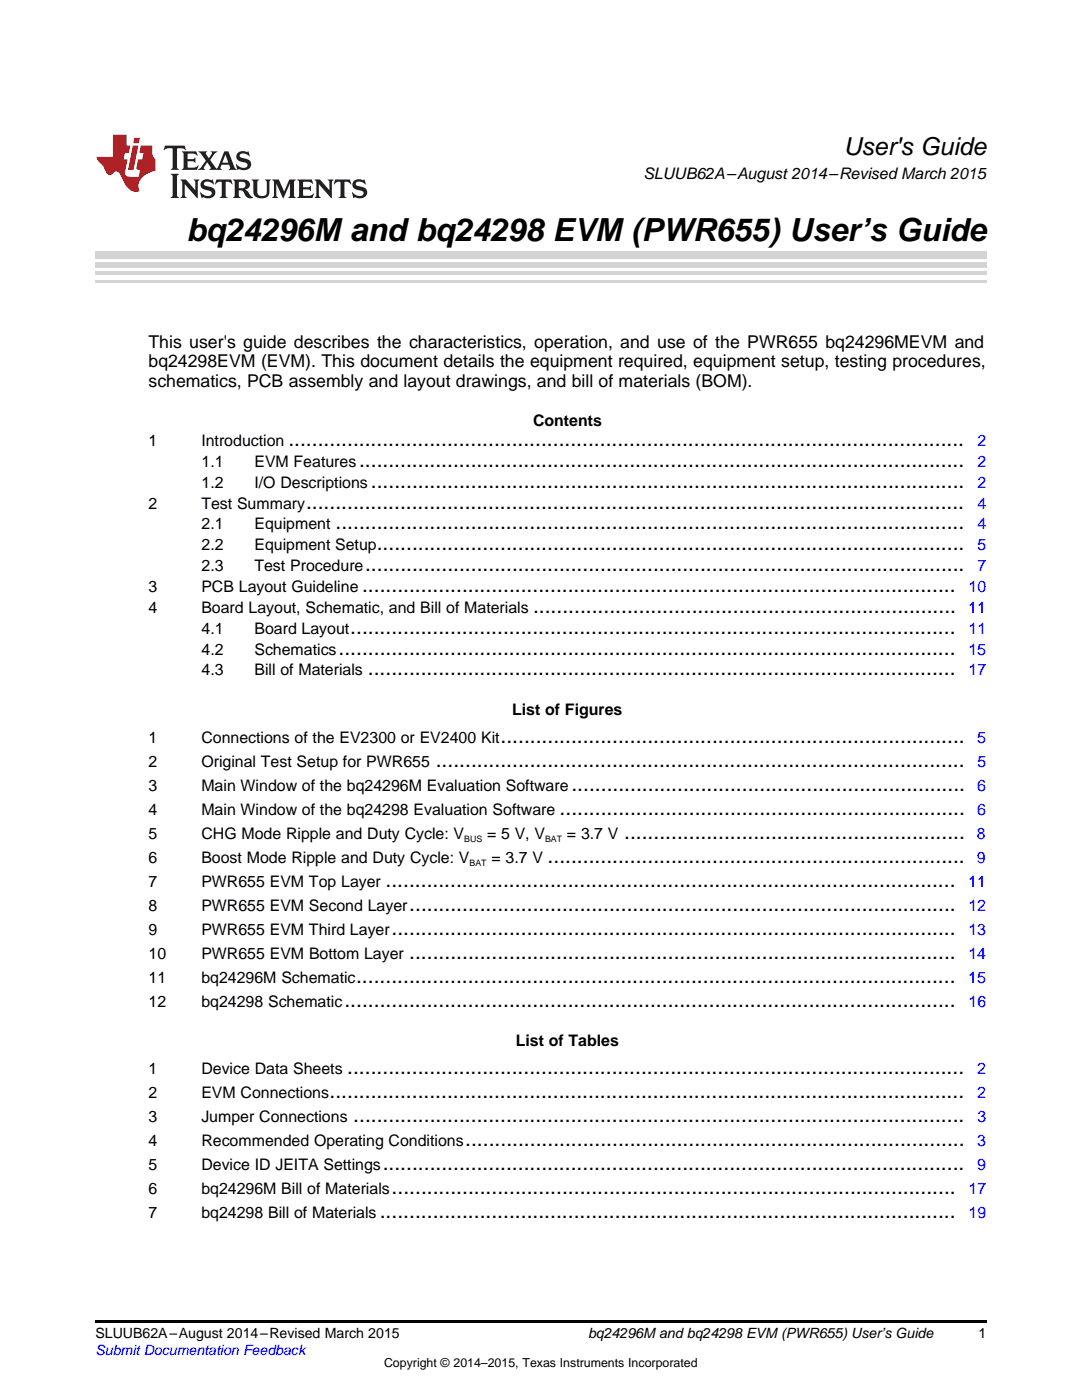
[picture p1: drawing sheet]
<svg xmlns="http://www.w3.org/2000/svg" width="216mm" height="279mm" viewBox="0 0 216 279" stroke-linecap="round" stroke-linejoin="round" font-family="sans-serif">
<defs><g id="words">
<text font-size="6.3" x="37.2" y="48">bq24296M and bq24298 EVM (PWR655) User’s Guide</text>
<text font-size="4.9" x="168.3" y="30.9">User's Guide</text>
<g font-size="4.2">
<text x="57.5" y="89">...................................................................................................................</text>
<text x="71.6" y="93.2">.......................................................................................................</text>
<text x="61.1" y="101.5">................................................................................................................</text>
<text x="74" y="97.3">.....................................................................................................</text>
<text x="67" y="105.7">...........................................................................................................</text>
<text x="72.8" y="114">......................................................................................................</text>
<text x="75.2" y="109.8">....................................................................................................</text>
<text x="72.3" y="118.1">.....................................................................................................</text>
<text x="106.4" y="122.3">........................................................................</text>
<text x="67.6" y="130.6">.........................................................................................................</text>
<text x="69.9" y="126.5">.......................................................................................................</text>
<text x="73.4" y="134.8">....................................................................................................</text>
<text x="99.9" y="148.2">...............................................................................</text>
<text x="86.9" y="153">..........................................................................................</text>
<text x="114" y="157.8">...................................................................</text>
<text x="111.7" y="162.6">.....................................................................</text>
<text x="124.5" y="167.4">..........................................................</text>
<text x="109.3" y="172.2">.......................................................................</text>
<text x="76.9" y="177">.................................................................................................</text>
<text x="81.7" y="181.8">.............................................................................................</text>
<text x="78.1" y="186.6">................................................................................................</text>
<text x="81.7" y="191.4">.............................................................................................</text>
<text x="71.1" y="196.2">......................................................................................................</text>
<text x="68.7" y="201">........................................................................................................</text>
<text x="69.3" y="214.4">.........................................................................................................</text>
<text x="65.8" y="219.2">............................................................................................................</text>
<text x="70.5" y="224">........................................................................................................</text>
<text x="76.4" y="233.6">...................................................................................................</text>
<text x="92.8" y="228.8">.....................................................................................</text>
<text x="78.1" y="238.4">................................................................................................</text>
<text x="75.8" y="243.2">..................................................................................................</text>
</g>
<g font-size="3.5">
<text x="29.6" y="69.4">This user's guide describes the characteristics, operation, and use of the PWR655 bq24296MEVM and</text>
<text x="29.6" y="73.3">bq24298EVM (EVM). This document details the equipment required, equipment setup, testing procedures,</text>
<text x="29.6" y="77.2">schematics, PCB assembly and layout drawings, and bill of materials (BOM).</text>
</g>
<g font-size="3.2">
<text x="128.4" y="35.7">SLUUB62A–August 2014–Revised March 2015</text>
<text x="29.6" y="89">1</text>
<text x="40.2" y="89">Introduction</text>
<text x="106.4" y="84.9">Contents</text>
<text x="40.2" y="93.2">1.1</text>
<text x="50.8" y="93.2">EVM Features</text>
<text x="29.6" y="101.5">2</text>
<text x="40.2" y="101.5">Test Summary</text>
<text x="40.2" y="97.3">1.2</text>
<text x="50.8" y="97.3">I/O Descriptions</text>
<text x="40.2" y="105.7">2.1</text>
<text x="50.8" y="105.7">Equipment</text>
<text x="40.2" y="109.8">2.2</text>
<text x="40.2" y="114">2.3</text>
<text x="50.8" y="109.8">Equipment Setup</text>
<text x="50.8" y="114">Test Procedure</text>
<text x="29.6" y="118.1">3</text>
<text x="40.2" y="118.1">PCB Layout Guideline</text>
<text x="29.6" y="122.3">4</text>
<text x="40.2" y="122.3">Board Layout, Schematic, and Bill of Materials</text>
<text x="40.2" y="126.5">4.1</text>
<text x="40.2" y="130.6">4.2</text>
<text x="50.8" y="126.5">Board Layout</text>
<text x="50.8" y="130.6">Schematics</text>
<text x="40.2" y="134.8">4.3</text>
<text x="50.8" y="134.8">Bill of Materials</text>
<text x="102.2" y="142.7">List of Figures</text>
<text x="29.6" y="148.2">1</text>
<text x="40.2" y="148.2">Connections of the EV2300 or EV2400 Kit</text>
<text x="29.6" y="153">2</text>
<text x="40.2" y="153">Original Test Setup for PWR655</text>
<text x="29.6" y="157.8">3</text>
<text x="40.2" y="157.8">Main Window of the bq24296M Evaluation Software</text>
<text x="29.6" y="162.6">4</text>
<text x="29.6" y="167.4">5</text>
<text x="40.2" y="162.6">Main Window of the bq24298 Evaluation Software</text>
<text x="40.2" y="167.4">CHG Mode Ripple and Duty Cycle: V</text>
<text x="97.2" y="167.4">= 5 V, V</text>
<text x="113.1" y="167.4">= 3.7 V</text>
<text x="29.6" y="172.2">6</text>
<text x="40.2" y="172.2">Boost Mode Ripple and Duty Cycle: V</text>
<text x="98.1" y="172.2">= 3.7 V</text>
<text x="29.6" y="177">7</text>
<text x="40.2" y="177">PWR655 EVM Top Layer</text>
<text x="29.6" y="181.8">8</text>
<text x="40.2" y="181.8">PWR655 EVM Second Layer</text>
<text x="29.6" y="186.6">9</text>
<text x="29.6" y="191.4">10</text>
<text x="40.2" y="186.6">PWR655 EVM Third Layer</text>
<text x="40.2" y="191.4">PWR655 EVM Bottom Layer</text>
<text x="29.6" y="196.2">11</text>
<text x="40.2" y="196.2">bq24296M Schematic</text>
<text x="29.6" y="201">12</text>
<text x="40.2" y="201">bq24298 Schematic</text>
<text x="102.9" y="208.8">List of Tables</text>
<text x="29.6" y="214.4">1</text>
<text x="40.2" y="214.4">Device Data Sheets</text>
<text x="29.6" y="219.2">2</text>
<text x="40.2" y="219.2">EVM Connections</text>
<text x="29.6" y="224">3</text>
<text x="40.2" y="224">Jumper Connections</text>
<text x="29.6" y="228.8">4</text>
<text x="29.6" y="233.6">5</text>
<text x="40.2" y="228.8">Recommended Operating Conditions</text>
<text x="40.2" y="233.6">Device ID JEITA Settings</text>
<text x="29.6" y="238.4">6</text>
<text x="40.2" y="238.4">bq24296M Bill of Materials</text>
<text x="29.6" y="243.2">7</text>
<text x="40.2" y="243.2">bq24298 Bill of Materials</text>
</g>
<g font-size="3.2" fill="#00f">
<text x="195" y="89">2</text>
<text x="195" y="93.2">2</text>
<text x="195" y="97.3">2</text>
<text x="195" y="101.5">4</text>
<text x="195" y="105.7">4</text>
<text x="195" y="109.8">5</text>
<text x="195" y="114">7</text>
<text x="193.3" y="118.1">10</text>
<text x="193.2" y="122.3">11</text>
<text x="193.2" y="130.6">15</text>
<text x="193.3" y="126.5">11</text>
<text x="193.3" y="134.8">17</text>
<text x="195" y="148.2">5</text>
<text x="195" y="153">5</text>
<text x="195" y="157.8">6</text>
<text x="194.9" y="167.4">8</text>
<text x="195" y="162.6">6</text>
<text x="194.9" y="172.2">9</text>
<text x="193.2" y="177">11</text>
<text x="193.2" y="181.8">12</text>
<text x="193.2" y="186.6">13</text>
<text x="193.2" y="191.4">14</text>
<text x="193.2" y="196.2">15</text>
<text x="193.3" y="201">16</text>
<text x="195" y="214.4">2</text>
<text x="195" y="219.2">2</text>
<text x="195" y="224">3</text>
<text x="195" y="228.8">3</text>
<text x="195" y="233.6">9</text>
<text x="193.3" y="238.4">17</text>
<text x="193.3" y="243.2">19</text>
</g>
<g font-size="2.8">
<text x="19" y="267.1">SLUUB62A–August 2014–Revised March 2015</text>
<text x="117.3" y="267.1">bq24296M and bq24298 EVM (PWR655) User’s Guide</text>
<text x="195.3" y="267">1</text>
</g>
<text font-size="2.8" fill="#00f" x="19" y="270.4">Submit Documentation Feedback</text>
<text font-size="2.5" x="76.6" y="272.7">Copyright © 2014–2015, Texas Instruments Incorporated</text>
<g font-size="1.8">
<text x="92.6" y="168">BUS</text>
<text x="93.7" y="172.8">BAT</text>
<text x="108.8" y="168">BAT</text>
</g>
</g></defs>
<path d="M19 263.5h177.8v.6h-177.8z" fill="#000"/>
<path d="M19 56.1h177.8" fill="none" stroke="#d4d4d4" stroke-width=".42"/>
<g fill="#d4d4d4">
<path d="M19 54.2h177.8v.7h-177.8z"/>
<path d="M19 52.4h177.8v1h-177.8z"/>
<path d="M19 50.3h177.8v1.4h-177.8z"/>
</g>
<path d="M32.9 29.1l-.3 .9h.1a1.64 1.64 0 0 1 1.7-.3l.1 3.6-.4 .6h1.6l-.4-.6v-3.5v-.1l.4-.1a1.36 1.36 0 0 1 1.3 .4h.1l-.3-.9zM36.3 30.2l.3 .3v.3v2.5v.3l-.3 .3h3l.3-.9h-.1a1.87 1.87 0 0 1-2 .4l-.1-1.2h1.2l.4 .3v-1.1l-.4 .3-1.2 .1 .1-1.1 .2-.1a1.66 1.66 0 0 1 1.7 .5l.1-.1-.3-.8zM39.6 30.2l1.5 1.9-.9 1.2-.7 .6h1.4l-.3-.3 .7-1.2 .8 1.2-.3 .3h2.5l-.3-.3 .2-.7h1.5l.2 .6-.3 .4h1.6l-.4-.5-1.2-3.2h-.8l-1.2 2.9-.4 .6-1.3-1.8 .9-1.1 .6-.6h-1.4l.3 .3-.6 1.1-.6-1 .2-.4zM45 30.8l.6 1.7h-1.2zM47.4 30.6a1.04 1.04 0 0 0-.2 1.1 1.04 1.04 0 0 0 1 .6l1 .2a.5 .5 0 0 1 .2 .6 .5 .5 0 0 1-.5 .4 1.76 1.76 0 0 1-1.7-.8l-.1 .1 .3 1.1 .2-.1a2.54 2.54 0 0 0 2.2-.3 1.12 1.12 0 0 0 .2-1.2 1.12 1.12 0 0 0-1-.6l-1-.3a.4 .4 0 0 1-.2-.4 .4 .4 0 0 1 .4-.3 1.6 1.6 0 0 1 1.6 .5h.1l-.3-1-.3 .2-.2-.1a1.62 1.62 0 0 0-1.7 .3zM34.1 34.7l.3 .3 .1 .3v3.6l-.1 .3-.3 .3h1.6l-.3-.3-.1-.3v-3.6l.1-.3 .3-.3zM36 35.8l.4 .6v2.5l-.1 .3-.3 .3h1.2l-.3-.6v-2.1l2.6 2.8v-3.2l.3-.6h-1.2l.3 .4 .1 1.7-1.9-2.1zM40.3 36.2a1.04 1.04 0 0 0-.2 1.1 1.04 1.04 0 0 0 .9 .6l1 .3a.5 .5 0 0 1 .2 .5 .5 .5 0 0 1-.4 .4 1.76 1.76 0 0 1-1.8-.7h-.1l.3 1.1 .2-.1a2.55 2.55 0 0 0 2.3-.3 1.12 1.12 0 0 0 .2-1.2 1.12 1.12 0 0 0-1-.6l-1-.3a.41 .41 0 0 1-.2-.4 .41 .41 0 0 1 .4-.3 1.6 1.6 0 0 1 1.5 .5h.1l-.3-1-.2 .2-.2-.1a1.64 1.64 0 0 0-1.7 .3zM43.2 35.8l-.3 1h.1a.95 .95 0 0 1 1.2-.5v2.6v.3l-.4 .3h1.6l-.3-.3-.1-.3v-2.4l.3-.2a1.02 1.02 0 0 1 1 .5h.1l-.3-1zM46.5 35.8l.3 .4v.2v2.5v.3l-.3 .3h1.5l-.3-.3-.1-1.2a.9 .9 0 0 1 1.2 .8 1.07 1.07 0 0 0 1.7 .6 1.97 1.97 0 0 1-1.1-1.3l-.5-.3a.98 .98 0 0 0 1-1 .98 .98 0 0 0-1-.9zM47.7 36.3h.2a.81 .81 0 0 1 1.1 .6 .64 .64 0 0 1-.7 .7h-.7zM50.2 35.8l.3 .4 .1 .2v1.9a1.59 1.59 0 0 0 2.1 1.2 1.15 1.15 0 0 0 1.1-1.2v-2.1l.3-.4h-1.2l.3 .6v1.9a.97 .97 0 0 1-.7 .9 .97 .97 0 0 1-1.1-.6l-.1-2.2 .1-.2 .3-.4zM54.3 35.8l.3 .4 .1 .2v2.5l-.4 .6h1.2l-.4-.6v-2.3l1.4 3 1.4-3v2.3l-.4 .6h1.5l-.3-.3v-.3v-2.5v-.2l.3-.4h-1.3l-1 2.4-1.1-2.4zM59.3 35.8l.3 .4 .1 .2v2.5l-.1 .3-.3 .3h3l.4-.8-.1-.1a1.88 1.88 0 0 1-2.1 .4v-1.2h1.2l.3 .3v-1l-.3 .2-1.2 .1v-1l.3-.1a1.66 1.66 0 0 1 1.6 .4h.1l-.3-.9zM62.8 35.8l.3 .6v2.5v.3l-.3 .3h1.2l-.4-.6v-2.1l2.6 2.8v-3.2l.3-.6h-1.1l.3 .4v1.7l-1.8-2.1zM66.9 35.8l-.3 1h.1a.95 .95 0 0 1 1.2-.5v2.6v.3l-.4 .3h1.6l-.3-.3-.1-.3v-2.4l.3-.2a1.02 1.02 0 0 1 1 .5h.1l-.3-1zM70.6 36.2a1.04 1.04 0 0 0-.2 1.1 1.04 1.04 0 0 0 .9 .6l1 .3a.5 .5 0 0 1 .2 .5 .5 .5 0 0 1-.4 .4 1.75 1.75 0 0 1-1.8-.7h-.1l.3 1.1 .2-.1a2.56 2.56 0 0 0 2.3-.3 1.12 1.12 0 0 0 .2-1.2 1.12 1.12 0 0 0-1-.6l-1-.3a.4 .4 0 0 1-.2-.4 .4 .4 0 0 1 .4-.3 1.6 1.6 0 0 1 1.5 .5h.1l-.3-1-.2 .2-.2-.1a1.64 1.64 0 0 0-1.7 .3z" fill="#231f20"/>
<path d="M22.5 26.9v4.4h-3.2a2.57 2.57 0 0 0 1.2 1.7l.4 .8a1.22 1.22 0 0 0 1.3 1.1l.2-.2a.9 .9 0 0 1 1-.5 .9 .9 0 0 1 .7 .9l.5 1.1a2.58 2.58 0 0 0 3.3 1.9 2.35 2.35 0 0 1 .9-3.1l1.1-.6 1.1-.3v-2.3a1.45 1.45 0 0 1-.6-1.3v-1.5h-2.3l-.3 1.5h.8l-.2 1.3h-.9l-.3 1.6 .1 .4 .7 .1-.3 1.4h-1.1a1.52 1.52 0 0 1-1.7-.6l.6-2.9h-.8l.2-1.3h.8l.3-1.5h-.7v-2.1zM26.5 29l-1 4.9h1.2l.9-4.9zM26.8 27.5l-.2 1.1h1.1l.2-1.1z" fill="#ee1d23"/>
<use href="#words"/>
</svg>
